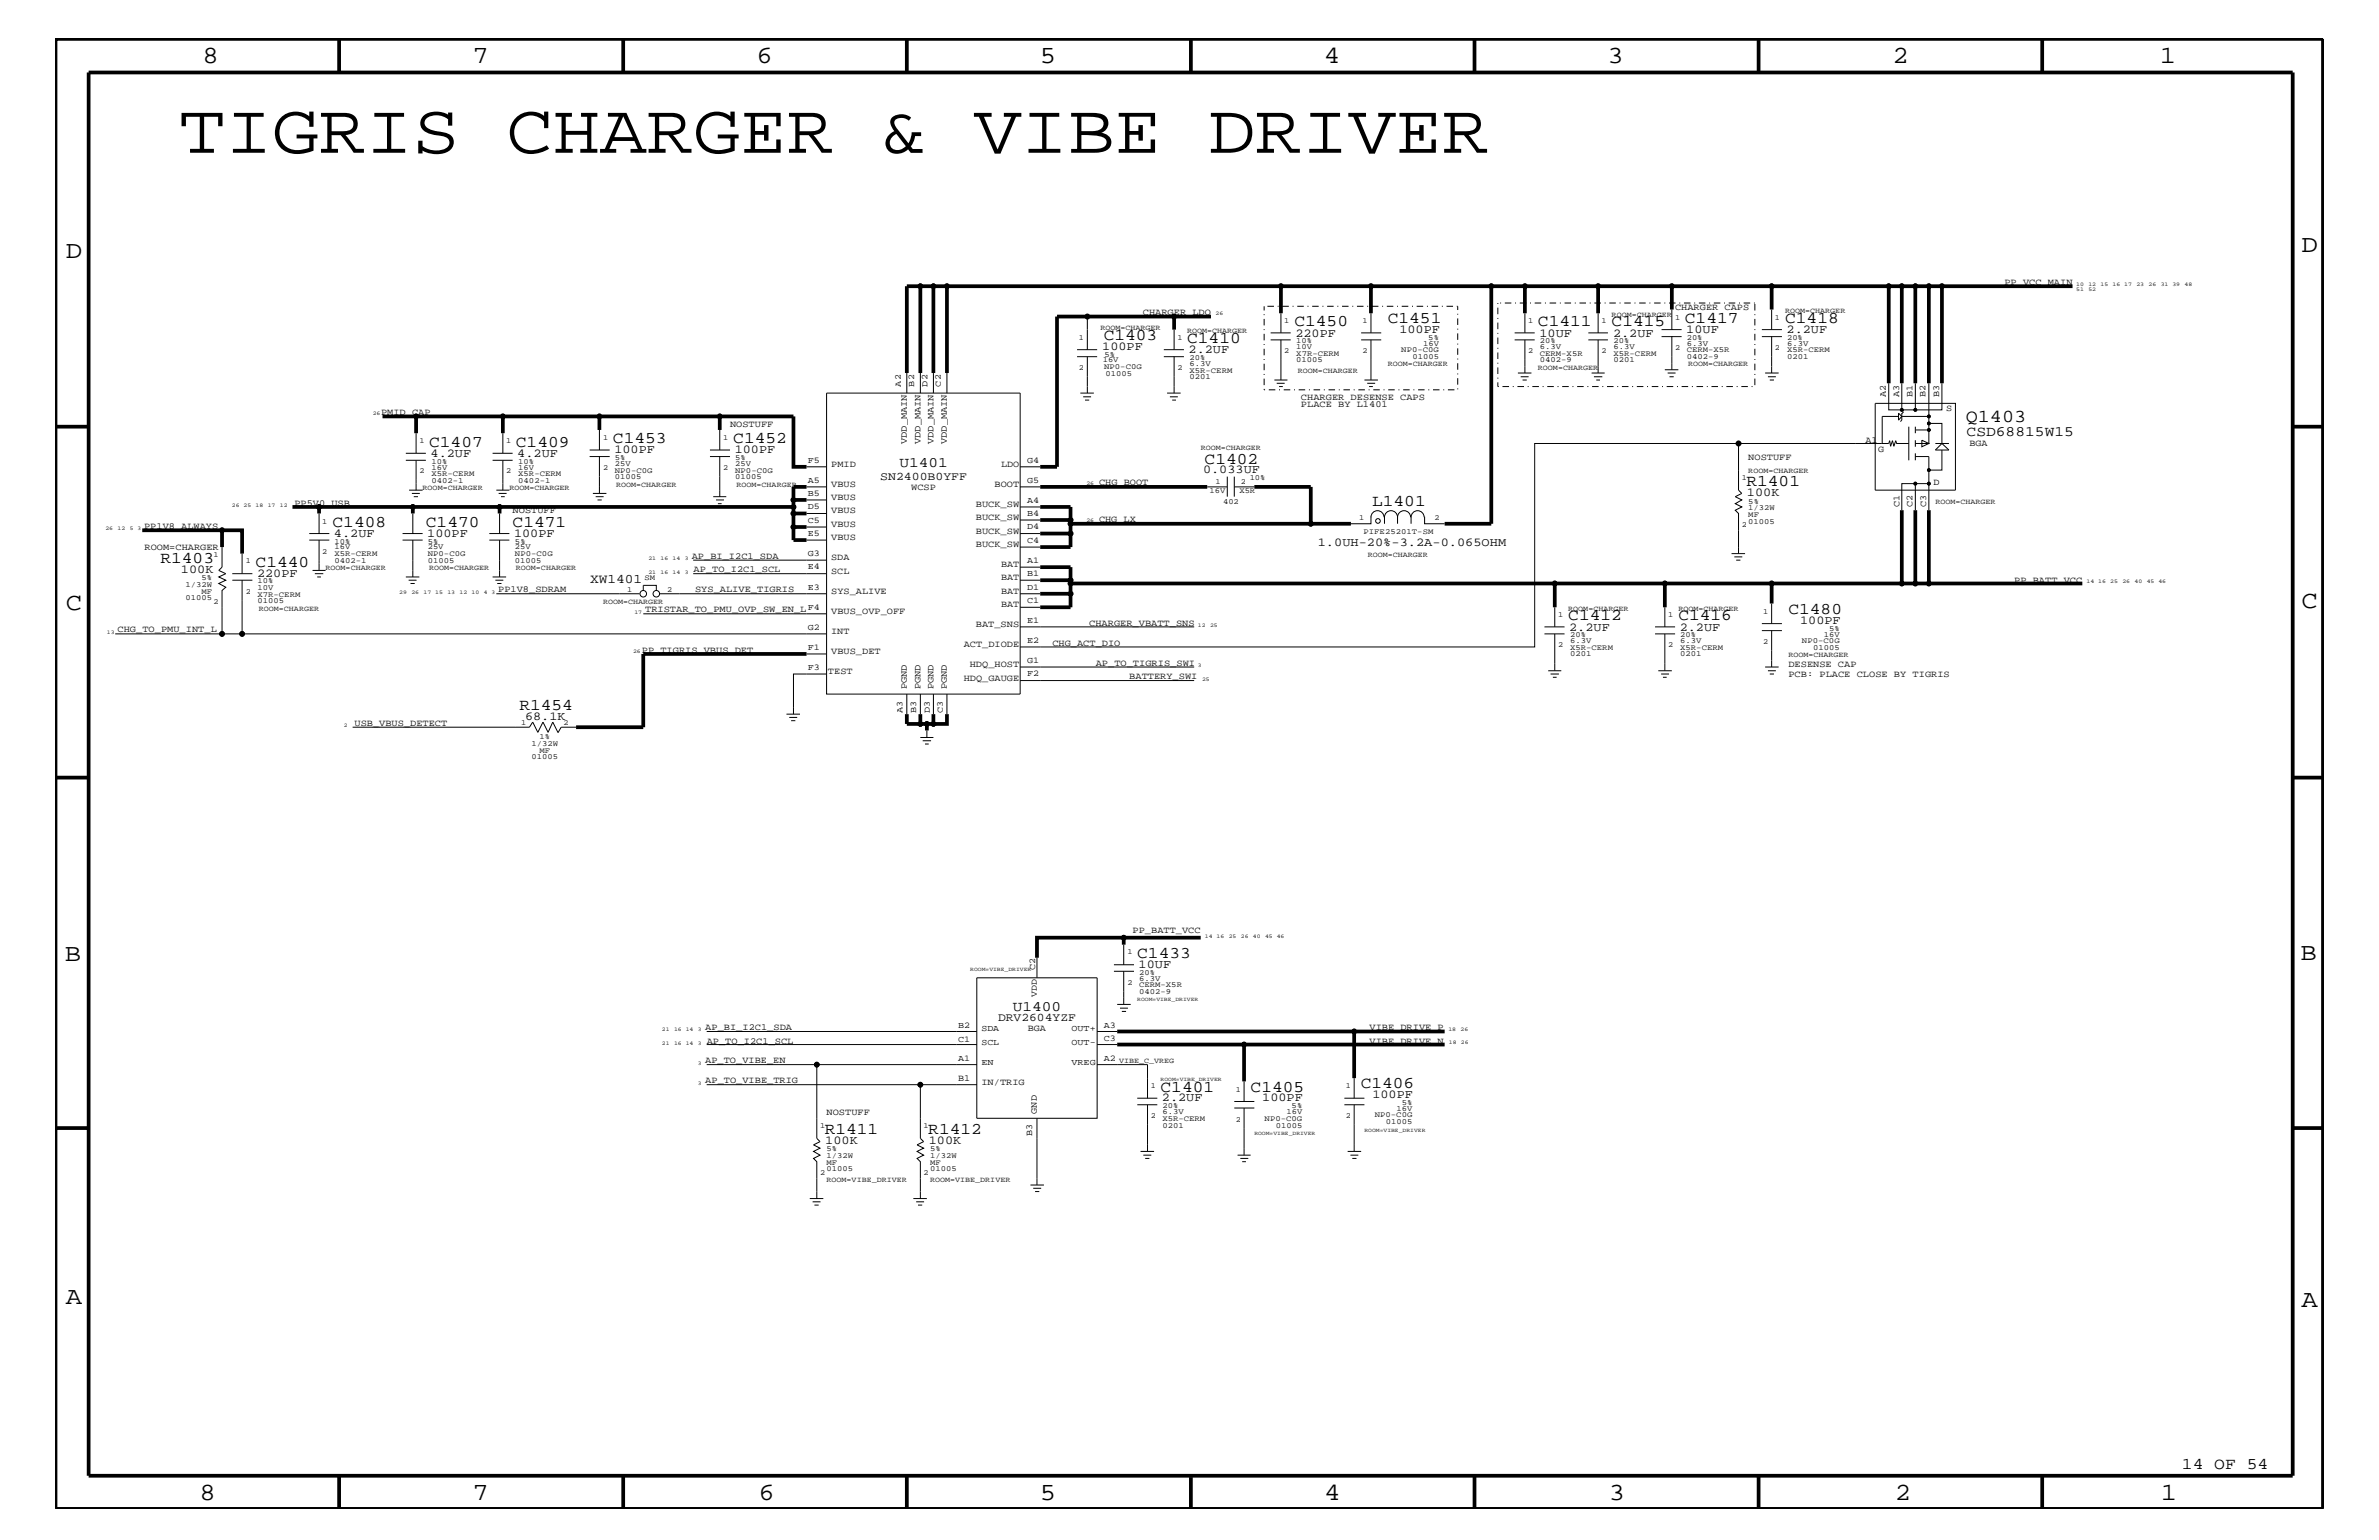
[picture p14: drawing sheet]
<svg xmlns="http://www.w3.org/2000/svg" width="432mm" height="279mm" viewBox="0 0 432 279" stroke-linecap="round" stroke-linejoin="round" font-family="sans-serif">
<defs><g id="words">
<text font-size="12.9" x="32.4" y="27.7">TIGRIS CHARGER &amp; VIBE DRIVER</text>
<g font-size="4.5">
<text x="36.7" y="11.5">8</text>
<text x="85.8" y="11.5">7</text>
<text x="137.3" y="11.5">6</text>
<text x="188.7" y="11.5">5</text>
<text x="240.3" y="11.5">4</text>
<text x="291.8" y="11.5">3</text>
<text x="343.5" y="11.5">2</text>
<text x="392" y="11.5">1</text>
<text x="11.9" y="46.8">D</text>
<text x="417.7" y="45.7">D</text>
<text x="11.9" y="110.6">C</text>
<text x="417.7" y="110.3">C</text>
<text x="11.8" y="174.3">B</text>
<text x="417.6" y="174.2">B</text>
<text x="11.9" y="236.7">A</text>
<text x="417.7" y="237.1">A</text>
<text x="36.2" y="272.1">8</text>
<text x="85.8" y="272.1">7</text>
<text x="137.7" y="272.1">6</text>
<text x="188.7" y="272.1">5</text>
<text x="240.4" y="272.1">4</text>
<text x="292" y="272.1">3</text>
<text x="343.9" y="272.1">2</text>
<text x="392.2" y="272.1">1</text>
</g>
<text font-size="3.3" x="356.8" y="76.7">Q1403</text>
<g font-size="3">
<text x="235" y="59.2">C1450</text>
<text x="251.9" y="58.6">C1451</text>
<text x="279.1" y="59.2">C1411</text>
<text x="292.5" y="59.2">C1415</text>
<text x="305.8" y="58.6">C1417</text>
<text x="324" y="58.6">C1418</text>
<text x="200.3" y="61.7">C1403</text>
<text x="215.5" y="62.3">C1410</text>
<text x="77.9" y="81.1">C1407</text>
<text x="93.6" y="81.1">C1409</text>
<text x="111.3" y="80.5">C1453</text>
<text x="133.1" y="80.5">C1452</text>
<text x="218.7" y="84.1">C1402</text>
<text x="317" y="88.2">R1401</text>
<text x="60.4" y="95.6">C1408</text>
<text x="77.3" y="95.6">C1470</text>
<text x="93" y="95.6">C1471</text>
<text x="249" y="91.8">L1401</text>
<text x="29.1" y="102.1">R1403</text>
<text x="46.4" y="102.9">C1440</text>
<text x="284.6" y="112.6">C1412</text>
<text x="304.6" y="112.6">C1416</text>
<text x="324.6" y="111.4">C1480</text>
<text x="94.3" y="128.9">R1454</text>
<text x="206.4" y="173.8">C1433</text>
<text x="247" y="197.4">C1406</text>
<text x="210.7" y="198.1">C1401</text>
<text x="227" y="198.1">C1405</text>
<text x="149.7" y="205.8">R1411</text>
<text x="168.5" y="205.8">R1412</text>
<text x="396" y="266.5">14 OF 54</text>
</g>
<g font-size="2.6">
<text x="357" y="79.1">CSD68815W15</text>
<text x="163.2" y="84.7">U1401</text>
<text x="183.8" y="183.5">U1400</text>
</g>
<text font-size="2.4" x="107.1" y="105.8">XW1401</text>
<g font-size="2.2">
<text x="200.1" y="63.4">100PF</text>
<text x="215.7" y="64">2.2UF</text>
<text x="235.1" y="61.1">220PF</text>
<text x="254" y="60.4">100PF</text>
<text x="279.4" y="61.1">10UF</text>
<text x="292.8" y="61.1">2.2UF</text>
<text x="306.1" y="60.4">10UF</text>
<text x="324.3" y="60.4">2.2UF</text>
<text x="78.1" y="82.8">4.2UF</text>
<text x="93.9" y="82.8">4.2UF</text>
<text x="111.5" y="82.2">100PF</text>
<text x="133.4" y="82.2">100PF</text>
<text x="218.4" y="85.9">0.033UF</text>
<text x="317.1" y="90">100K</text>
<text x="60.6" y="97.4">4.2UF</text>
<text x="77.6" y="97.4">100PF</text>
<text x="93.3" y="97.4">100PF</text>
<text x="239.2" y="99">1.0UH-20%-3.2A-0.065OHM</text>
<text x="32.9" y="104">100K</text>
<text x="46.7" y="104.7">220PF</text>
<text x="326.7" y="113.1">100PF</text>
<text x="284.8" y="114.4">2.2UF</text>
<text x="304.9" y="114.4">2.2UF</text>
<text x="95.3" y="130.7">68.1K</text>
<text x="206.7" y="175.6">10UF</text>
<text x="210.9" y="199.8">2.2UF</text>
<text x="229.1" y="199.8">100PF</text>
<text x="249.1" y="199.2">100PF</text>
<text x="149.8" y="207.6">100K</text>
<text x="168.6" y="207.6">100K</text>
</g>
<g font-size="2.1">
<text x="159.8" y="87.1">SN2400B0YFF</text>
<text x="181.1" y="185.3">DRV2604YZF</text>
</g>
<g font-size="1.7">
<text x="363.8" y="51.7">PP_VCC_MAIN</text>
<text x="207.4" y="57.2">CHARGER_LDO</text>
<text x="304" y="56.2">CHARGER CAPS</text>
<text x="69.2" y="75.4">PMID_CAP</text>
<text x="132.5" y="77.4">NOSTUFF</text>
<text x="236.1" y="73.8">PLACE BY L1401</text>
<text x="236.1" y="72.6">CHARGER DESENSE CAPS</text>
<text x="342.3" y="72.1" transform="rotate(-90 342.3 72.1)">A2</text>
<text x="344.7" y="72.1" transform="rotate(-90 344.7 72.1)">A3</text>
<text x="347.1" y="72.1" transform="rotate(-90 347.1 72.1)">B1</text>
<text x="349.5" y="72.1" transform="rotate(-90 349.5 72.1)">B2</text>
<text x="352" y="72.1" transform="rotate(-90 352 72.1)">B3</text>
<text x="353.2" y="74.6">S</text>
<text x="164.6" y="80.5" transform="rotate(-90 164.6 80.5)">VDD_MAIN</text>
<text x="167" y="80.5" transform="rotate(-90 167 80.5)">VDD_MAIN</text>
<text x="169.4" y="80.5" transform="rotate(-90 169.4 80.5)">VDD_MAIN</text>
<text x="171.9" y="80.5" transform="rotate(-90 171.9 80.5)">VDD_MAIN</text>
<text x="317.3" y="83.5">NOSTUFF</text>
<text x="338.6" y="80.3">A1</text>
<text x="340.9" y="82">G</text>
<text x="357.5" y="80.9">BGA</text>
<text x="150.9" y="88.3">VBUS</text>
<text x="150.9" y="84.7">PMID</text>
<text x="165.4" y="88.9">WCSP</text>
<text x="180.5" y="88.3">BOOT</text>
<text x="181.7" y="84.7">LDO</text>
<text x="199.5" y="88.1">CHG_BOOT</text>
<text x="350.9" y="88">D</text>
<text x="26.2" y="96">PP1V8_ALWAYS</text>
<text x="53.4" y="91.7">PP5V0_USB</text>
<text x="93" y="93.2">NOSTUFF</text>
<text x="150.9" y="93.2">VBUS</text>
<text x="150.9" y="90.7">VBUS</text>
<text x="150.9" y="95.6">VBUS</text>
<text x="177.1" y="92">BUCK_SW</text>
<text x="177.1" y="94.3">BUCK_SW</text>
<text x="199.5" y="94.8">CHG_LX</text>
<text x="344.8" y="92" transform="rotate(-90 344.8 92)">C1</text>
<text x="347.1" y="92" transform="rotate(-90 347.1 92)">C2</text>
<text x="349.6" y="92" transform="rotate(-90 349.6 92)">C3</text>
<text x="26.2" y="99.9">ROOM=CHARGER</text>
<text x="125.6" y="101.4">AP_BI_I2C1_SDA</text>
<text x="150.9" y="98">VBUS</text>
<text x="150.9" y="101.6">SDA</text>
<text x="177.1" y="96.8">BUCK_SW</text>
<text x="177.1" y="99.3">BUCK_SW</text>
<text x="90.4" y="107.5">PP1V8_SDRAM</text>
<text x="125.9" y="103.8">AP_TO_I2C1_SCL</text>
<text x="126.2" y="107.5">SYS_ALIVE_TIGRIS</text>
<text x="150.9" y="107.7">SYS_ALIVE</text>
<text x="150.9" y="104.1">SCL</text>
<text x="181.7" y="102.9">BAT</text>
<text x="181.7" y="105.3">BAT</text>
<text x="181.7" y="107.7">BAT</text>
<text x="365.6" y="105.7">PP_BATT_VCC</text>
<text x="117.1" y="111.1">TRISTAR_TO_PMU_OVP_SW_EN_L</text>
<text x="150.9" y="111.4">VBUS_OVP_OFF</text>
<text x="177.1" y="113.7">BAT_SNS</text>
<text x="181.7" y="110.2">BAT</text>
<text x="197.7" y="113.6">CHARGER_VBATT_SNS</text>
<text x="21.3" y="114.8">CHG_TO_PMU_INT_L</text>
<text x="116.5" y="118.4">PP_TIGRIS_VBUS_DET</text>
<text x="150.9" y="118.6">VBUS_DET</text>
<text x="150.9" y="115">INT</text>
<text x="174.9" y="117.4">ACT_DIODE</text>
<text x="191" y="117.2">CHG_ACT_DIO</text>
<text x="150.3" y="122.3">TEST</text>
<text x="164.6" y="125.1" transform="rotate(-90 164.6 125.1)">PGND</text>
<text x="167" y="125.1" transform="rotate(-90 167 125.1)">PGND</text>
<text x="169.4" y="125.1" transform="rotate(-90 169.4 125.1)">PGND</text>
<text x="171.9" y="125.1" transform="rotate(-90 171.9 125.1)">PGND</text>
<text x="174.9" y="123.5">HDQ_GAUGE</text>
<text x="176" y="121">HDQ_HOST</text>
<text x="198.9" y="120.8">AP_TO_TIGRIS_SWI</text>
<text x="205" y="123.2">BATTERY_SWI</text>
<text x="324.6" y="122.9">PCB: PLACE CLOSE BY TIGRIS</text>
<text x="324.6" y="121">DESENSE CAP</text>
<text x="64.3" y="131.7">USB_VBUS_DETECT</text>
<text x="205.6" y="169.3">PP_BATT_VCC</text>
<text x="128" y="186.9">AP_BI_I2C1_SDA</text>
<text x="128.3" y="189.3">AP_TO_I2C1_SCL</text>
<text x="186.6" y="187.1">BGA</text>
<text x="248.6" y="186.9">VIBE_DRIVE_P</text>
<text x="248.6" y="189.3">VIBE_DRIVE_N</text>
<text x="128" y="192.9">AP_TO_VIBE_EN</text>
<text x="128" y="196.5">AP_TO_VIBE_TRIG</text>
<text x="173.9" y="196.2">B1</text>
<text x="178.1" y="196.8">IN/TRIG</text>
<text x="150" y="202.3">NOSTUFF</text>
<text x="188.2" y="202" transform="rotate(-90 188.2 202)">GND</text>
<text x="187.4" y="206.2" transform="rotate(-90 187.4 206.2)">B3</text>
</g>
<g font-size="1.6">
<text x="163.5" y="70.1" transform="rotate(-90 163.5 70.1)">A2</text>
<text x="165.9" y="70.1" transform="rotate(-90 165.9 70.1)">B2</text>
<text x="168.3" y="70.1" transform="rotate(-90 168.3 70.1)">D2</text>
<text x="170.8" y="70.1" transform="rotate(-90 170.8 70.1)">C2</text>
<text x="146.6" y="83.9">F5</text>
<text x="186.4" y="83.9">G4</text>
<text x="146.6" y="87.6">A5</text>
<text x="186.4" y="87.6">G5</text>
<text x="146.6" y="92.4">D5</text>
<text x="146.6" y="90">B5</text>
<text x="146.6" y="94.9">C5</text>
<text x="186.4" y="91.2">A4</text>
<text x="186.4" y="93.7">B4</text>
<text x="146.6" y="101">G3</text>
<text x="146.6" y="97.3">E5</text>
<text x="186.4" y="96">D4</text>
<text x="186.4" y="98.5">C4</text>
<text x="146.6" y="107">E3</text>
<text x="146.6" y="103.3">E4</text>
<text x="186.4" y="102.1">A1</text>
<text x="186.4" y="104.6">B1</text>
<text x="186.4" y="107">D1</text>
<text x="146.6" y="110.6">F4</text>
<text x="186.4" y="109.4">C1</text>
<text x="186.4" y="113.1">E1</text>
<text x="146.6" y="114.2">G2</text>
<text x="146.6" y="117.9">F1</text>
<text x="186.4" y="116.7">E2</text>
<text x="146.6" y="121.5">F3</text>
<text x="186.4" y="122.7">F2</text>
<text x="186.4" y="120.3">G1</text>
<text x="163.8" y="129.3" transform="rotate(-90 163.8 129.3)">A3</text>
<text x="166.3" y="129.3" transform="rotate(-90 166.3 129.3)">B3</text>
<text x="168.7" y="129.3" transform="rotate(-90 168.7 129.3)">D3</text>
<text x="171.1" y="129.3" transform="rotate(-90 171.1 129.3)">C3</text>
<text x="187.9" y="176" transform="rotate(-90 187.9 176)">C2</text>
<text x="188.2" y="180.9" transform="rotate(-90 188.2 180.9)">VDD</text>
<text x="173.9" y="186.5">B2</text>
<text x="173.9" y="189.1">C1</text>
<text x="178.1" y="187.1">SDA</text>
<text x="178.1" y="189.5">SCL</text>
<text x="194.5" y="187.1">OUT+</text>
<text x="194.5" y="189.5">OUT-</text>
<text x="200.3" y="186.5">A3</text>
<text x="200.3" y="188.9">C3</text>
<text x="173.9" y="192.6">A1</text>
<text x="178.1" y="193.2">EN</text>
<text x="194.5" y="193.2">VREG</text>
<text x="200.3" y="192.6">A2</text>
</g>
<g font-size="1.4">
<text x="199.7" y="59.8">ROOM=CHARGER</text>
<text x="233.1" y="58.6">1</text>
<text x="247.3" y="58.6">1</text>
<text x="277.4" y="58.6">1</text>
<text x="290.7" y="58.6">1</text>
<text x="292.5" y="57.4">ROOM=CHARGER</text>
<text x="304" y="58">1</text>
<text x="322.2" y="58">1</text>
<text x="324" y="56.8">ROOM=CHARGER</text>
<text x="195.8" y="61.7">1</text>
<text x="200.2" y="65.7">16V</text>
<text x="200.5" y="64.7">5%</text>
<text x="213.7" y="61.7">1</text>
<text x="215.5" y="60.4">ROOM=CHARGER</text>
<text x="215.9" y="65.3">20%</text>
<text x="233.1" y="64">2</text>
<text x="235.3" y="64.5">X7R-CERM</text>
<text x="235.3" y="65.7">01005</text>
<text x="235.3" y="62.3">10%</text>
<text x="235.3" y="63.4">10V</text>
<text x="247.3" y="64">2</text>
<text x="254.3" y="64">NP0-C0G</text>
<text x="256.4" y="65.1">01005</text>
<text x="258.3" y="62.8">16V</text>
<text x="259.2" y="61.7">5%</text>
<text x="277.4" y="64">2</text>
<text x="279.5" y="63.4">6.3V</text>
<text x="279.5" y="65.7">0402-9</text>
<text x="279.5" y="64.5">CERM-X5R</text>
<text x="279.5" y="62.3">20%</text>
<text x="290.7" y="64">2</text>
<text x="292.9" y="62.3">20%</text>
<text x="292.9" y="65.7">0201</text>
<text x="292.9" y="64.5">X5R-CERM</text>
<text x="292.9" y="63.4">6.3V</text>
<text x="304" y="63.4">2</text>
<text x="306.2" y="62.8">6.3V</text>
<text x="306.2" y="65.1">0402-9</text>
<text x="306.2" y="64">CERM-X5R</text>
<text x="306.2" y="61.7">20%</text>
<text x="322.2" y="63.4">2</text>
<text x="324.4" y="65.1">0201</text>
<text x="324.4" y="64">X5R-CERM</text>
<text x="324.4" y="62.8">6.3V</text>
<text x="324.4" y="61.7">20%</text>
<text x="195.8" y="67.1">2</text>
<text x="200.4" y="67">NP0-C0G</text>
<text x="200.7" y="68.2">01005</text>
<text x="213.7" y="67.1">2</text>
<text x="215.9" y="68.8">0201</text>
<text x="215.9" y="67.6">X5R-CERM</text>
<text x="215.9" y="66.4">6.3V</text>
<text x="235.5" y="67.7">ROOM=CHARGER</text>
<text x="251.9" y="66.5">ROOM=CHARGER</text>
<text x="279.1" y="67.1">ROOM=CHARGER</text>
<text x="306.4" y="66.5">ROOM=CHARGER</text>
<text x="76.1" y="80.5">1</text>
<text x="91.9" y="80.5">1</text>
<text x="109.5" y="79.9">1</text>
<text x="111.6" y="83.5">5%</text>
<text x="131.2" y="79.9">1</text>
<text x="133.4" y="83.5">5%</text>
<text x="217.9" y="81.6">ROOM=CHARGER</text>
<text x="76.1" y="85.9">2</text>
<text x="76.7" y="88.9">ROOM=CHARGER</text>
<text x="78.3" y="85.2">16V</text>
<text x="78.3" y="84.1">10%</text>
<text x="78.3" y="86.4">X5R-CERM</text>
<text x="78.3" y="87.6">0402-1</text>
<text x="91.9" y="85.9">2</text>
<text x="92.5" y="88.9">ROOM=CHARGER</text>
<text x="94.1" y="85.2">16V</text>
<text x="94.1" y="84.1">10%</text>
<text x="94.1" y="86.4">X5R-CERM</text>
<text x="94.1" y="87.6">0402-1</text>
<text x="109.5" y="85.3">2</text>
<text x="111.6" y="84.5">25V</text>
<text x="111.6" y="87">01005</text>
<text x="111.6" y="85.8">NP0-C0G</text>
<text x="111.8" y="88.3">ROOM=CHARGER</text>
<text x="131.2" y="85.3">2</text>
<text x="133.4" y="87">01005</text>
<text x="133.4" y="84.5">25V</text>
<text x="133.4" y="85.8">NP0-C0G</text>
<text x="133.7" y="88.3">ROOM=CHARGER</text>
<text x="219.5" y="89.5">16V</text>
<text x="220.6" y="87.7">1</text>
<text x="225" y="89.5">X5R</text>
<text x="225.2" y="87.7">2</text>
<text x="226.8" y="87.1">10%</text>
<text x="316.1" y="87.1">1</text>
<text x="317.3" y="85.9">ROOM=CHARGER</text>
<text x="58.5" y="95">1</text>
<text x="222" y="91.4">402</text>
<text x="246.7" y="94.3">1</text>
<text x="260.3" y="94.3">2</text>
<text x="316.1" y="95.6">2</text>
<text x="317.3" y="91.4">5%</text>
<text x="317.3" y="93.8">MF</text>
<text x="317.3" y="95">01005</text>
<text x="317.3" y="92.6">1/32W</text>
<text x="351.3" y="91.4">ROOM=CHARGER</text>
<text x="38.8" y="101">1</text>
<text x="58.5" y="100.4">2</text>
<text x="60.7" y="98.7">10%</text>
<text x="60.7" y="99.7">16V</text>
<text x="60.7" y="101">X5R-CERM</text>
<text x="77.6" y="99.7">25V</text>
<text x="77.6" y="98.7">5%</text>
<text x="77.6" y="101">NP0-C0G</text>
<text x="93.5" y="101">NP0-C0G</text>
<text x="93.5" y="98.7">5%</text>
<text x="93.5" y="99.7">25V</text>
<text x="247.5" y="96.9">PIFE25201T-SM</text>
<text x="248.2" y="101">ROOM=CHARGER</text>
<text x="33.7" y="106.5">1/32W</text>
<text x="36.6" y="107.7">MF</text>
<text x="36.6" y="105.3">5%</text>
<text x="44.6" y="107.7">2</text>
<text x="44.6" y="102.2">1</text>
<text x="46.7" y="105.9">10%</text>
<text x="46.7" y="107">10V</text>
<text x="59.1" y="103.5">ROOM=CHARGER</text>
<text x="60.7" y="102.1">0402-1</text>
<text x="77.6" y="102.1">01005</text>
<text x="77.9" y="103.5">ROOM=CHARGER</text>
<text x="93.5" y="102.1">01005</text>
<text x="93.6" y="103.5">ROOM=CHARGER</text>
<text x="113.8" y="107.4">1</text>
<text x="117" y="105.3">SM</text>
<text x="121.1" y="107.4">2</text>
<text x="33.7" y="108.9">01005</text>
<text x="38.8" y="109.5">2</text>
<text x="46.7" y="109.4">01005</text>
<text x="46.7" y="108.2">X7R-CERM</text>
<text x="47" y="110.8">ROOM=CHARGER</text>
<text x="109.5" y="109.5">ROOM=CHARGER</text>
<text x="282.8" y="112">1</text>
<text x="284.6" y="110.8">ROOM=CHARGER</text>
<text x="302.8" y="112">1</text>
<text x="304.6" y="110.8">ROOM=CHARGER</text>
<text x="320" y="111.4">1</text>
<text x="282.8" y="117.4">2</text>
<text x="285" y="115.6">20%</text>
<text x="285" y="119.1">0201</text>
<text x="285" y="117.9">X5R-CERM</text>
<text x="285" y="116.7">6.3V</text>
<text x="302.8" y="117.4">2</text>
<text x="305" y="119.1">0201</text>
<text x="305" y="117.9">X5R-CERM</text>
<text x="305" y="116.7">6.3V</text>
<text x="305" y="115.6">20%</text>
<text x="320" y="116.8">2</text>
<text x="324.6" y="119.2">ROOM=CHARGER</text>
<text x="327.1" y="116.7">NP0-C0G</text>
<text x="329.1" y="117.9">01005</text>
<text x="331" y="115.5">16V</text>
<text x="332" y="114.4">5%</text>
<text x="94.6" y="131.6">1</text>
<text x="102.3" y="131.6">2</text>
<text x="96.5" y="137.8">01005</text>
<text x="96.5" y="135.3">1/32W</text>
<text x="97.9" y="134.1">1%</text>
<text x="97.9" y="136.6">MF</text>
<text x="204.6" y="173.2">1</text>
<text x="204.6" y="178.7">2</text>
<text x="206.8" y="177.9">6.3V</text>
<text x="206.8" y="179.1">CERM-X5R</text>
<text x="206.8" y="176.8">20%</text>
<text x="206.8" y="180.4">0402-9</text>
<text x="203.1" y="192.9">VIBE_C_VREG</text>
<text x="208.9" y="197.4">1</text>
<text x="244.3" y="197.4">1</text>
<text x="208.9" y="202.9">2</text>
<text x="211" y="201">20%</text>
<text x="211" y="203.4">X5R-CERM</text>
<text x="211" y="202.1">6.3V</text>
<text x="224.3" y="203.5">2</text>
<text x="224.3" y="198.1">1</text>
<text x="229.5" y="203.4">NP0-C0G</text>
<text x="233.5" y="202.1">16V</text>
<text x="234.4" y="201">5%</text>
<text x="244.3" y="202.9">2</text>
<text x="249.5" y="202.7">NP0-C0G</text>
<text x="251.5" y="204">01005</text>
<text x="253.5" y="201.5">16V</text>
<text x="254.4" y="200.4">5%</text>
<text x="148.8" y="204.7">1</text>
<text x="150" y="208.9">5%</text>
<text x="167.6" y="204.7">1</text>
<text x="168.8" y="208.9">5%</text>
<text x="211" y="204.6">0201</text>
<text x="231.6" y="204.6">01005</text>
<text x="148.8" y="213.2">2</text>
<text x="150" y="211.4">MF</text>
<text x="150" y="210.2">1/32W</text>
<text x="150" y="212.5">01005</text>
<text x="150" y="214.4">ROOM=VIBE_DRIVER</text>
<text x="167.6" y="213.2">2</text>
<text x="168.8" y="211.4">MF</text>
<text x="168.8" y="210.2">1/32W</text>
<text x="168.8" y="212.5">01005</text>
<text x="168.8" y="214.4">ROOM=VIBE_DRIVER</text>
</g>
<g font-size="1">
<text x="376.9" y="52.9">51</text>
<text x="376.9" y="51.9">10</text>
<text x="379.1" y="52.9">52</text>
<text x="379.1" y="51.9">12</text>
<text x="381.3" y="51.9">15</text>
<text x="383.5" y="51.9">16 17</text>
<text x="387.8" y="51.9">23</text>
<text x="390" y="51.9">26</text>
<text x="392.2" y="51.9">31 39</text>
<text x="396.5" y="51.9">48</text>
<text x="220.6" y="57.2">26</text>
<text x="67.7" y="75.4">26</text>
<text x="197.2" y="88.1">26</text>
<text x="42.1" y="92">26 25</text>
<text x="46.4" y="92">18</text>
<text x="48.6" y="92">17</text>
<text x="50.8" y="92">12</text>
<text x="197.2" y="94.8">26</text>
<text x="19.1" y="96.2">26</text>
<text x="21.3" y="96.2">12</text>
<text x="23.5" y="96.2">5</text>
<text x="25" y="96.2">3</text>
<text x="117.7" y="101.6">21</text>
<text x="119.9" y="101.6">16</text>
<text x="122.1" y="101.6">14</text>
<text x="124.3" y="101.6">3</text>
<text x="72.5" y="107.7">29</text>
<text x="74.7" y="107.7">26</text>
<text x="76.9" y="107.7">17 15</text>
<text x="81.2" y="107.7">13</text>
<text x="83.4" y="107.7">12</text>
<text x="85.6" y="107.7">10</text>
<text x="87.8" y="107.7">4</text>
<text x="89.2" y="107.7">3</text>
<text x="117.7" y="104.1">21</text>
<text x="119.9" y="104.1">16</text>
<text x="122.1" y="104.1">14</text>
<text x="124.3" y="104.1">3</text>
<text x="378.7" y="105.9">14 16</text>
<text x="383" y="105.9">25</text>
<text x="385.2" y="105.9">26</text>
<text x="387.4" y="105.9">40</text>
<text x="389.6" y="105.9">45 46</text>
<text x="115.1" y="111.4">17</text>
<text x="217.4" y="113.7">12</text>
<text x="219.6" y="113.7">25</text>
<text x="19.4" y="115">13</text>
<text x="114.9" y="118.4">26</text>
<text x="217.4" y="121">3</text>
<text x="218.2" y="123.5">25</text>
<text x="62.4" y="131.9">2</text>
<text x="218.7" y="170.1">14 16</text>
<text x="223" y="170.1">25</text>
<text x="225.2" y="170.1">26</text>
<text x="227.4" y="170.1">40</text>
<text x="229.6" y="170.1">45 46</text>
<text x="176.1" y="176.2">ROOM=VIBE_DRIVER</text>
<text x="206.4" y="181.6">ROOM=VIBE_DRIVER</text>
<text x="120.1" y="187.1">21</text>
<text x="120.1" y="189.5">21</text>
<text x="122.3" y="187.1">16 14</text>
<text x="122.3" y="189.5">16 14</text>
<text x="126.7" y="189.5">3</text>
<text x="126.7" y="187.1">3</text>
<text x="262.9" y="187.1">18</text>
<text x="263" y="189.3">18</text>
<text x="265.1" y="187.1">26</text>
<text x="265.2" y="189.3">26</text>
<text x="126.7" y="196.8">3</text>
<text x="126.7" y="193.2">3</text>
<text x="210.7" y="196.2">ROOM=VIBE_DRIVER</text>
<text x="227.7" y="205.9">ROOM=VIBE_DRIVER</text>
<text x="247.7" y="205.3">ROOM=VIBE_DRIVER</text>
</g>
</g></defs>
<g fill="none" stroke="#000" stroke-width=".18">
<path d="M197.4 57.4v6M213.1 59.8v3.6M232.5 56.8v3.6M248.8 56.8v3.6M276.8 56.8v3.6M290.1 56.8v3.6M301.6 59.8h3.6M303.4 56.2v3.6M319.8 59.8h3.6M321.6 56.2v3.6M75.5 78.6v3.6M91.3 78.6v3.6"/>
<path d="M108.8 78v3.6M130.6 78v3.6M150 71.3h35.2v54.6h-35.2zM164.6 67.7v3.6M167 67.7v3.6M169.4 67.7v3.6M171.9 67.7v3.6M195.5 64.7h3.6M195.5 63.4h3.6M196.1 71.3h2.4M196.6 72h1.4M196.9 72.6h.8"/>
<path d="M197.4 64.7v6.6M211.2 64.7h3.7M211.2 63.4h3.7M211.8 71.3h2.5M212.3 72h1.5M212.8 72.6h.6M213.1 64.7v6.6M230.6 61.7h3.7M230.6 60.4h3.7M231.3 68.9h2.4M231.7 69.5h1.5M232.2 70.1h.6"/>
<path d="M232.5 61.7v7.2M247.1 61.7h3.6M247.1 60.4h3.6M247.7 68.9h2.4M248.2 69.5h1.4M248.5 70.1h.7M248.8 61.7v7.2M274.9 61.7h3.7M274.9 60.4h3.7M275.5 67.7h2.5M276 68.4h1.5M276.4 68.9h.7"/>
<path d="M276.8 61.7v6M288.3 61.7h3.5M288.3 60.4h3.5M288.9 67.7h2.4M289.3 68.4h1.5M289.7 68.9h.7M290.1 61.7v6M301.6 61.1h3.6M302.2 67.1h2.4M302.7 67.7h1.4M303 68.4h.8M303.4 61.1v6"/>
<path d="M319.8 61.1h3.6M320.4 67.7h2.4M320.9 68.4h1.4M321.2 68.9h.8M321.6 61.1v6.6M340.4 73.2h14.5v15.7h-14.5zM342.8 69.5v4.9h9.7v-4.9M344.6 75.6h-3v4.9M345.2 75.6l-.6-.6v1.2l.6-.6h4.9M345.2 75v1.2l-.3 .3M345.2 69.5v4.9M345.5 74.7l-.3 .3"/>
<path d="M346.5 77.4v6.1M347.6 78h2.5M347.6 69.5v4.9M347.6 77.4v1.2M347.6 79.9v1.2M348.8 79.9l1.3 .6-1.3 .6zM350.1 69.5v11h-2.5M350.1 76.8h2.4v3.7l1.2 1.1h-2.4l1.2-1.1M40.3 99.3v3.6l-.6 .6 1.3 .6-1.3 .6 1.3 .6-1.3 .6 1.3 .6-.7 .6v7.9h-19.4M56.1 96.8h3.7M56.1 98h3.7M57.9 93.2v3.6"/>
<path d="M57.9 98v5.5M73.1 96.8h3.6M73.1 98h3.6M73.7 83.5h3.6M73.7 82.2h3.6M74.3 88.9h2.4M74.8 89.5h1.4M74.9 93.2v3.6M74.9 98v6.7M75.1 90.1h.8M75.5 83.5v5.4M88.8 96.8h3.7"/>
<path d="M88.8 98h3.7M89.4 83.5h3.6M89.4 82.2h3.6M90.1 88.9h2.4M90.5 89.5h1.4M90.7 93.2v3.6M90.7 98v6.7M90.9 90.1h.7M91.3 83.5v5.4M107 82.8h3.7M107 81.6h3.7M107.6 89.5h2.5"/>
<path d="M108.1 90.1h1.5M108.5 90.7h.7M108.8 82.8v6.7M128.9 82.8h3.6M128.9 81.6h3.6M129.5 90.1h2.3M130 90.7h1.4M130.3 91.4h.7M130.6 82.8v7.3M146.4 93.2h3.6M146.4 90.7h3.6M146.4 88.3h3.6"/>
<path d="M146.4 95.6h3.6M146.4 84.7h3.6M146.4 98h3.6M185.2 88.3h3.6M185.2 84.7h3.6M185.2 92h3.6M185.2 94.3h3.6M185.2 96.8h3.6M185.2 99.3h3.6M219.1 88.3h3.7M222.8 86.5v3.6M224 88.3h3.7"/>
<path d="M224 86.5v3.6M248.8 93.8v1.2h-3.6M248.8 93.8a1.19 1.19 0 0 1 1.2-1.1 1.19 1.19 0 0 1 1.2 1.1M251.3 93.8a1.19 1.19 0 0 1 1.2-1.1 1.19 1.19 0 0 1 1.2 1.1 1.19 1.19 0 0 1 1.1-1.1 1.19 1.19 0 0 1 1.2 1.1M251.3 93.8v1.2M253.7 93.8v1.2M256.1 93.8a1.19 1.19 0 0 1 1.2-1.1 1.19 1.19 0 0 1 1.2 1.1M256.1 93.8v1.2M258.6 93.8v1.2h3.6M315.6 80.5h27.2l.2-.5 .2 1 .3-1 .2 1 .4-1 .2 .5h2.2M347.6 82.8h2.5v9.8M347.6 82.2v1.3"/>
<path d="M347.6 87.7v4.9M350.1 87.7h-4.9v4.9M351.3 80.5h2.4M352.5 81.6v3.7h-2.4M40.3 115h109.7M42.2 104.1h3.6M42.2 105.3h3.6M43.9 100.4v3.7M43.9 105.3v9.7M56.7 103.5h2.4M57.2 104.1h1.5M57.6 104.7h.7"/>
<path d="M73.7 104.7h2.4M74.2 105.3h1.4M74.5 105.9h.8M89.4 104.7h2.5M89.9 105.3h1.5M90.1 107.7h26M90.3 105.9h.7M116.8 107.1v-.9h2.3v.9M116.8 111.4h33.2M119.7 107.7h30.3M125.8 101.6h24.2M125.8 104.1h24.2"/>
<path d="M146.4 118.6h3.6M185.2 107.7h3.6M185.2 102.9h3.6M185.2 105.3h3.6M185.2 110.2h3.6M185.2 113.7h31.5M280.3 115h3.7M280.3 113.7h3.7M282.2 110.2v3.5M282.2 115v6.7M300.4 115h3.6M300.4 113.7h3.6"/>
<path d="M302.2 110.2v3.5M302.2 115v6.7M314.3 100.4h2.4M314.8 101h1.4M315.1 101.6h.8M315.6 100.4v-7.2l-.6-.6 1.1-.6-1.1-.6 1.1-.7-1.1-.6 1.1-.6-.5-.6v-8.4h-37v36.9h-93.4M319.8 114.4h3.6M319.8 113.1h3.6M321.6 109.5v3.6M321.6 114.4v6.6M64 131.9h32.1l.6-.9 .9 1.9 1-1.9 .9 1.9 .8-1.9 1 1.9M104.6 131.9h-2.7l-.6 1.1"/>
<path d="M142.7 129.6h2.5M143.3 130.2h1.4M143.6 130.8h.8M150 122.3h-6v7.3M164.6 125.9v3.7M167 125.9v3.7M167 133.8h2.4M167.5 134.4h1.5M167.9 135h.7M168.2 132.5v1.3M169.4 125.9v3.7M171.9 125.9v3.7"/>
<path d="M185.2 123.5h31.5M185.2 121h31.5M281 121.7h2.4M281.4 122.3h1.6M281.9 122.9h.6M301 121.7h2.4M301.5 122.3h1.4M301.8 122.9h.7M320.4 121h2.4M320.9 121.7h1.4M321.2 122.3h.8M177.3 177.4h21.8v25.5h-21.8z"/>
<path d="M188.2 173.8v3.6M202.2 176.2h3.6M202.2 175h3.6M204 171.4v3.6M204 176.2v6M128.3 196.8h49M128.3 187.1h49M128.3 189.5h49M128.3 193.2h49M148.3 193.2v13.3l.5 .6-1.1 .6 1.1 .6-1.1 .6 1.1 .7-1.1 .6 .6 .6v6.7M167 196.8v9.7l.6 .6-1.1 .6 1.1 .6-1.1 .6 1.1 .7-1.1 .6 .5 .6v6.7M199.1 187.1h3.7"/>
<path d="M199.1 189.5h3.7M199.1 193.2h9.2v6M202.8 182.2h2.4M203.3 182.9h1.4M203.6 183.5h.8M206.4 199.2h3.7M224 199.8h3.7M225.8 196.2v3.6M244 199.2h3.7M245.8 195.6v3.6M147 217.5h2.4M147.5 218h1.4"/>
<path d="M147.8 218.6h.8M165.8 217.5h2.4M166.3 218h1.4M166.6 218.6h.8M187 215h2.5M187.5 215.6h1.5M187.9 216.2h.7M188.2 202.9v12.1M206.4 200.4h3.7M207 208.9h2.5M207.5 209.6h1.5M207.9 210.2h.7"/>
<path d="M208.3 200.4v8.5M224 201h3.7M224.6 209.6h2.4M225.1 210.2h1.5M225.5 210.8h.6M225.8 201v8.6M244 200.4h3.7M244.6 208.9h2.5M245.1 209.6h1.4M245.4 210.2h.8M245.8 200.4v8.5"/>
<circle cx="167" cy="51.9" r=".42"/>
<circle cx="169.4" cy="51.9" r=".42"/>
<circle cx="171.9" cy="51.9" r=".42"/>
<circle cx="197.4" cy="57.4" r=".42"/>
<circle cx="213.1" cy="57.4" r=".42"/>
<circle cx="232.5" cy="51.9" r=".42"/>
<circle cx="248.8" cy="51.9" r=".42"/>
<circle cx="270.7" cy="51.9" r=".42"/>
<circle cx="276.8" cy="51.9" r=".42"/>
<circle cx="290.1" cy="51.9" r=".42"/>
<circle cx="303.4" cy="51.9" r=".42"/>
<circle cx="321.6" cy="51.9" r=".42"/>
<circle cx="342.8" cy="51.9" r=".42"/>
<circle cx="345.2" cy="51.9" r=".42"/>
<circle cx="347.6" cy="51.9" r=".42"/>
<circle cx="350.1" cy="51.9" r=".42"/>
<circle cx="352.5" cy="51.9" r=".42"/>
<circle cx="75.5" cy="75.6" r=".42"/>
<circle cx="91.3" cy="75.6" r=".42"/>
<circle cx="108.8" cy="75.6" r=".42"/>
<circle cx="130.6" cy="75.6" r=".42"/>
<circle cx="345.2" cy="74.4" r=".25"/>
<circle cx="347.6" cy="74.4" r=".25"/>
<circle cx="350.1" cy="78" r=".25"/>
<circle cx="350.1" cy="76.8" r=".25"/>
<circle cx="350.1" cy="75.6" r=".25"/>
<circle cx="40.3" cy="96.2" r=".42"/>
<circle cx="57.9" cy="92" r=".42"/>
<circle cx="74.9" cy="92" r=".42"/>
<circle cx="90.7" cy="92" r=".42"/>
<circle cx="144" cy="90.7" r=".42"/>
<circle cx="144" cy="92" r=".42"/>
<circle cx="144" cy="93.2" r=".42"/>
<circle cx="144" cy="95.6" r=".42"/>
<circle cx="194.3" cy="95" r=".42"/>
<circle cx="194.3" cy="94.3" r=".42"/>
<circle cx="194.3" cy="96.8" r=".42"/>
<circle cx="237.9" cy="95" r=".42"/>
<circle cx="250.1" cy="94.5" r=".42"/>
<circle cx="315.6" cy="80.5" r=".42"/>
<circle cx="347.6" cy="87.7" r=".25"/>
<circle cx="350.1" cy="85.3" r=".25"/>
<circle cx="350.1" cy="87.7" r=".25"/>
<circle cx="40.3" cy="115" r=".42"/>
<circle cx="43.9" cy="115" r=".42"/>
<circle cx="116.8" cy="107.7" r=".59"/>
<circle cx="119.1" cy="107.7" r=".59"/>
<circle cx="194.3" cy="105.9" r=".42"/>
<circle cx="194.3" cy="107.7" r=".42"/>
<circle cx="194.3" cy="105.3" r=".42"/>
<circle cx="282.2" cy="105.9" r=".42"/>
<circle cx="302.2" cy="105.9" r=".42"/>
<circle cx="321.6" cy="105.9" r=".42"/>
<circle cx="345.2" cy="105.9" r=".42"/>
<circle cx="347.6" cy="105.9" r=".42"/>
<circle cx="350.1" cy="105.9" r=".42"/>
<circle cx="167" cy="131.3" r=".42"/>
<circle cx="168.2" cy="131.3" r=".42"/>
<circle cx="169.4" cy="131.3" r=".42"/>
<circle cx="204" cy="170.1" r=".42"/>
<circle cx="148.3" cy="193.2" r=".42"/>
<circle cx="167" cy="196.8" r=".42"/>
<circle cx="225.8" cy="189.5" r=".42"/>
<circle cx="245.8" cy="187.1" r=".42"/>
</g>
<g fill="#000">
<circle cx="167" cy="51.9" r=".42"/>
<circle cx="169.4" cy="51.9" r=".42"/>
<circle cx="171.9" cy="51.9" r=".42"/>
<circle cx="197.4" cy="57.4" r=".42"/>
<circle cx="213.1" cy="57.4" r=".42"/>
<circle cx="232.5" cy="51.9" r=".42"/>
<circle cx="248.8" cy="51.9" r=".42"/>
<circle cx="270.7" cy="51.9" r=".42"/>
<circle cx="276.8" cy="51.9" r=".42"/>
<circle cx="290.1" cy="51.9" r=".42"/>
<circle cx="303.4" cy="51.9" r=".42"/>
<circle cx="321.6" cy="51.9" r=".42"/>
<circle cx="342.8" cy="51.9" r=".42"/>
<circle cx="345.2" cy="51.9" r=".42"/>
<circle cx="347.6" cy="51.9" r=".42"/>
<circle cx="350.1" cy="51.9" r=".42"/>
<circle cx="352.5" cy="51.9" r=".42"/>
<circle cx="75.5" cy="75.6" r=".42"/>
<circle cx="91.3" cy="75.6" r=".42"/>
<circle cx="108.8" cy="75.6" r=".42"/>
<circle cx="130.6" cy="75.6" r=".42"/>
<circle cx="345.2" cy="74.4" r=".25"/>
<circle cx="347.6" cy="74.4" r=".25"/>
<circle cx="350.1" cy="78" r=".25"/>
<circle cx="350.1" cy="76.8" r=".25"/>
<circle cx="350.1" cy="75.6" r=".25"/>
<circle cx="40.3" cy="96.2" r=".42"/>
<circle cx="57.9" cy="92" r=".42"/>
<circle cx="74.9" cy="92" r=".42"/>
<circle cx="90.7" cy="92" r=".42"/>
<circle cx="144" cy="90.7" r=".42"/>
<circle cx="144" cy="92" r=".42"/>
<circle cx="144" cy="93.2" r=".42"/>
<circle cx="144" cy="95.6" r=".42"/>
<circle cx="194.3" cy="95" r=".42"/>
<circle cx="194.3" cy="94.3" r=".42"/>
<circle cx="194.3" cy="96.8" r=".42"/>
<circle cx="237.9" cy="95" r=".42"/>
<circle cx="315.6" cy="80.5" r=".42"/>
<circle cx="347.6" cy="87.7" r=".25"/>
<circle cx="350.1" cy="85.3" r=".25"/>
<circle cx="350.1" cy="87.7" r=".25"/>
<circle cx="40.3" cy="115" r=".42"/>
<circle cx="43.9" cy="115" r=".42"/>
<circle cx="194.3" cy="105.9" r=".42"/>
<circle cx="194.3" cy="107.7" r=".42"/>
<circle cx="194.3" cy="105.3" r=".42"/>
<circle cx="282.2" cy="105.9" r=".42"/>
<circle cx="302.2" cy="105.9" r=".42"/>
<circle cx="321.6" cy="105.9" r=".42"/>
<circle cx="345.2" cy="105.9" r=".42"/>
<circle cx="347.6" cy="105.9" r=".42"/>
<circle cx="350.1" cy="105.9" r=".42"/>
<circle cx="167" cy="131.3" r=".42"/>
<circle cx="168.2" cy="131.3" r=".42"/>
<circle cx="169.4" cy="131.3" r=".42"/>
<circle cx="204" cy="170.1" r=".42"/>
<circle cx="148.3" cy="193.2" r=".42"/>
<circle cx="167" cy="196.8" r=".42"/>
<circle cx="225.8" cy="189.5" r=".42"/>
<circle cx="245.8" cy="187.1" r=".42"/>
</g>
<g fill="none" stroke="#000" stroke-width=".68" stroke-linecap="butt">
<path d="M10.1 7.1h411.5v266.7h-411.5zM16.1 13.2h400v254.5h-400zM61.6 7.1v6.1M113.1 7.1v6.1M164.6 7.1v6.1M216.2 7.1v6.1M267.6 7.1v6.1M319.2 7.1v6.1M370.7 7.1v6.1M167 51.9h2.4v15.8M169.4 51.9h2.5v15.8M171.9 51.9h104.9"/>
<path d="M213.1 57.4v2.4M219.8 57.4h-27.9v27.3h-3.1M232.5 51.9v4.9M248.8 51.9v4.9M270.7 51.9v43.1h-8.5M276.8 56.8v-4.9h13.3v4.9M290.1 51.9h13.3v4.3M303.4 51.9h18.2M321.6 56.2v-4.3h21.2v17.6M342.8 51.9h2.4v17.6M345.2 51.9h2.4M347.6 51.9h2.5v17.6"/>
<path d="M347.6 51.9v17.6M350.1 51.9h26.1M352.5 51.9v17.6M10.1 77.4h6M69.4 75.6h74.6v9.1h2.4M75.5 75.6v3M91.3 75.6v3M108.8 75.6v2.4M130.6 75.6v2.4M164.6 67.7v-15.8h2.4v15.8M416.1 77.4h5.5M25.8 96.2h14.5"/>
<path d="M40.3 96.2h3.6v4.2M40.3 96.2v3.1M53.1 92h90.9M57.9 92v1.2M74.9 92v1.2M90.7 92v1.2M144 90.7h2.4M144 95.6h2.4M144 93.2h2.4M146.4 88.3h-2.4v9.7h2.4M188.8 96.8h5.5v2.5h-5.5M188.8 94.3h5.5v.7"/>
<path d="M188.8 92h5.5v2.3M188.8 88.3h30.3M194.3 95h43.6M194.3 95v1.8M227.7 88.3h10.2v6.7h7.3M345.2 92.6v13.3h2.4v-13.3M350.1 92.6v13.3h27.9M146.4 118.6h-29.6v13.3h-12.2M188.8 107.7h5.5v2.5h-5.5M188.8 102.9h5.5v2.4h-5.5M194.3 105.9h87.9v4.3M194.3 105.3v2.4"/>
<path d="M282.2 105.9h20v4.3M302.2 105.9h43M321.6 105.9v3.6M347.6 105.9h2.5M164.6 129.6v1.7h4.8M167 129.6v1.7M168.2 131.3v1.2M169.4 129.6v1.7h2.5v-1.7M10.1 141.1h6M416.1 141.1h5.5M204 170.1v1.3M217.9 170.1h-29.7v3.7"/>
<path d="M202.8 189.5h23M202.8 187.1h59.4M245.8 187.1v8.5M262.2 189.5h-36.4v6.7M10.1 204.7h6M416.1 204.7h5.5M61.6 267.7v6.1M113.1 267.7v6.1M164.6 267.7v6.1M216.2 268v5.8M267.6 267.7v6.1M319.2 267.7v6.1"/>
<path d="M370.7 267.7v6.1"/>
</g>
<path d="M264.6 55.6h-34.6M271.9 55v15.1M318.5 55h-46.6M229.4 70.7v-15.1M229.4 70.7h35.2v-15.1M271.9 70.1h46.6v-15.1" fill="none" stroke="#000" stroke-width=".18" stroke-dasharray=".2 .7 1.2 .7" stroke-linecap="butt"/>
<use href="#words"/>
</svg>
